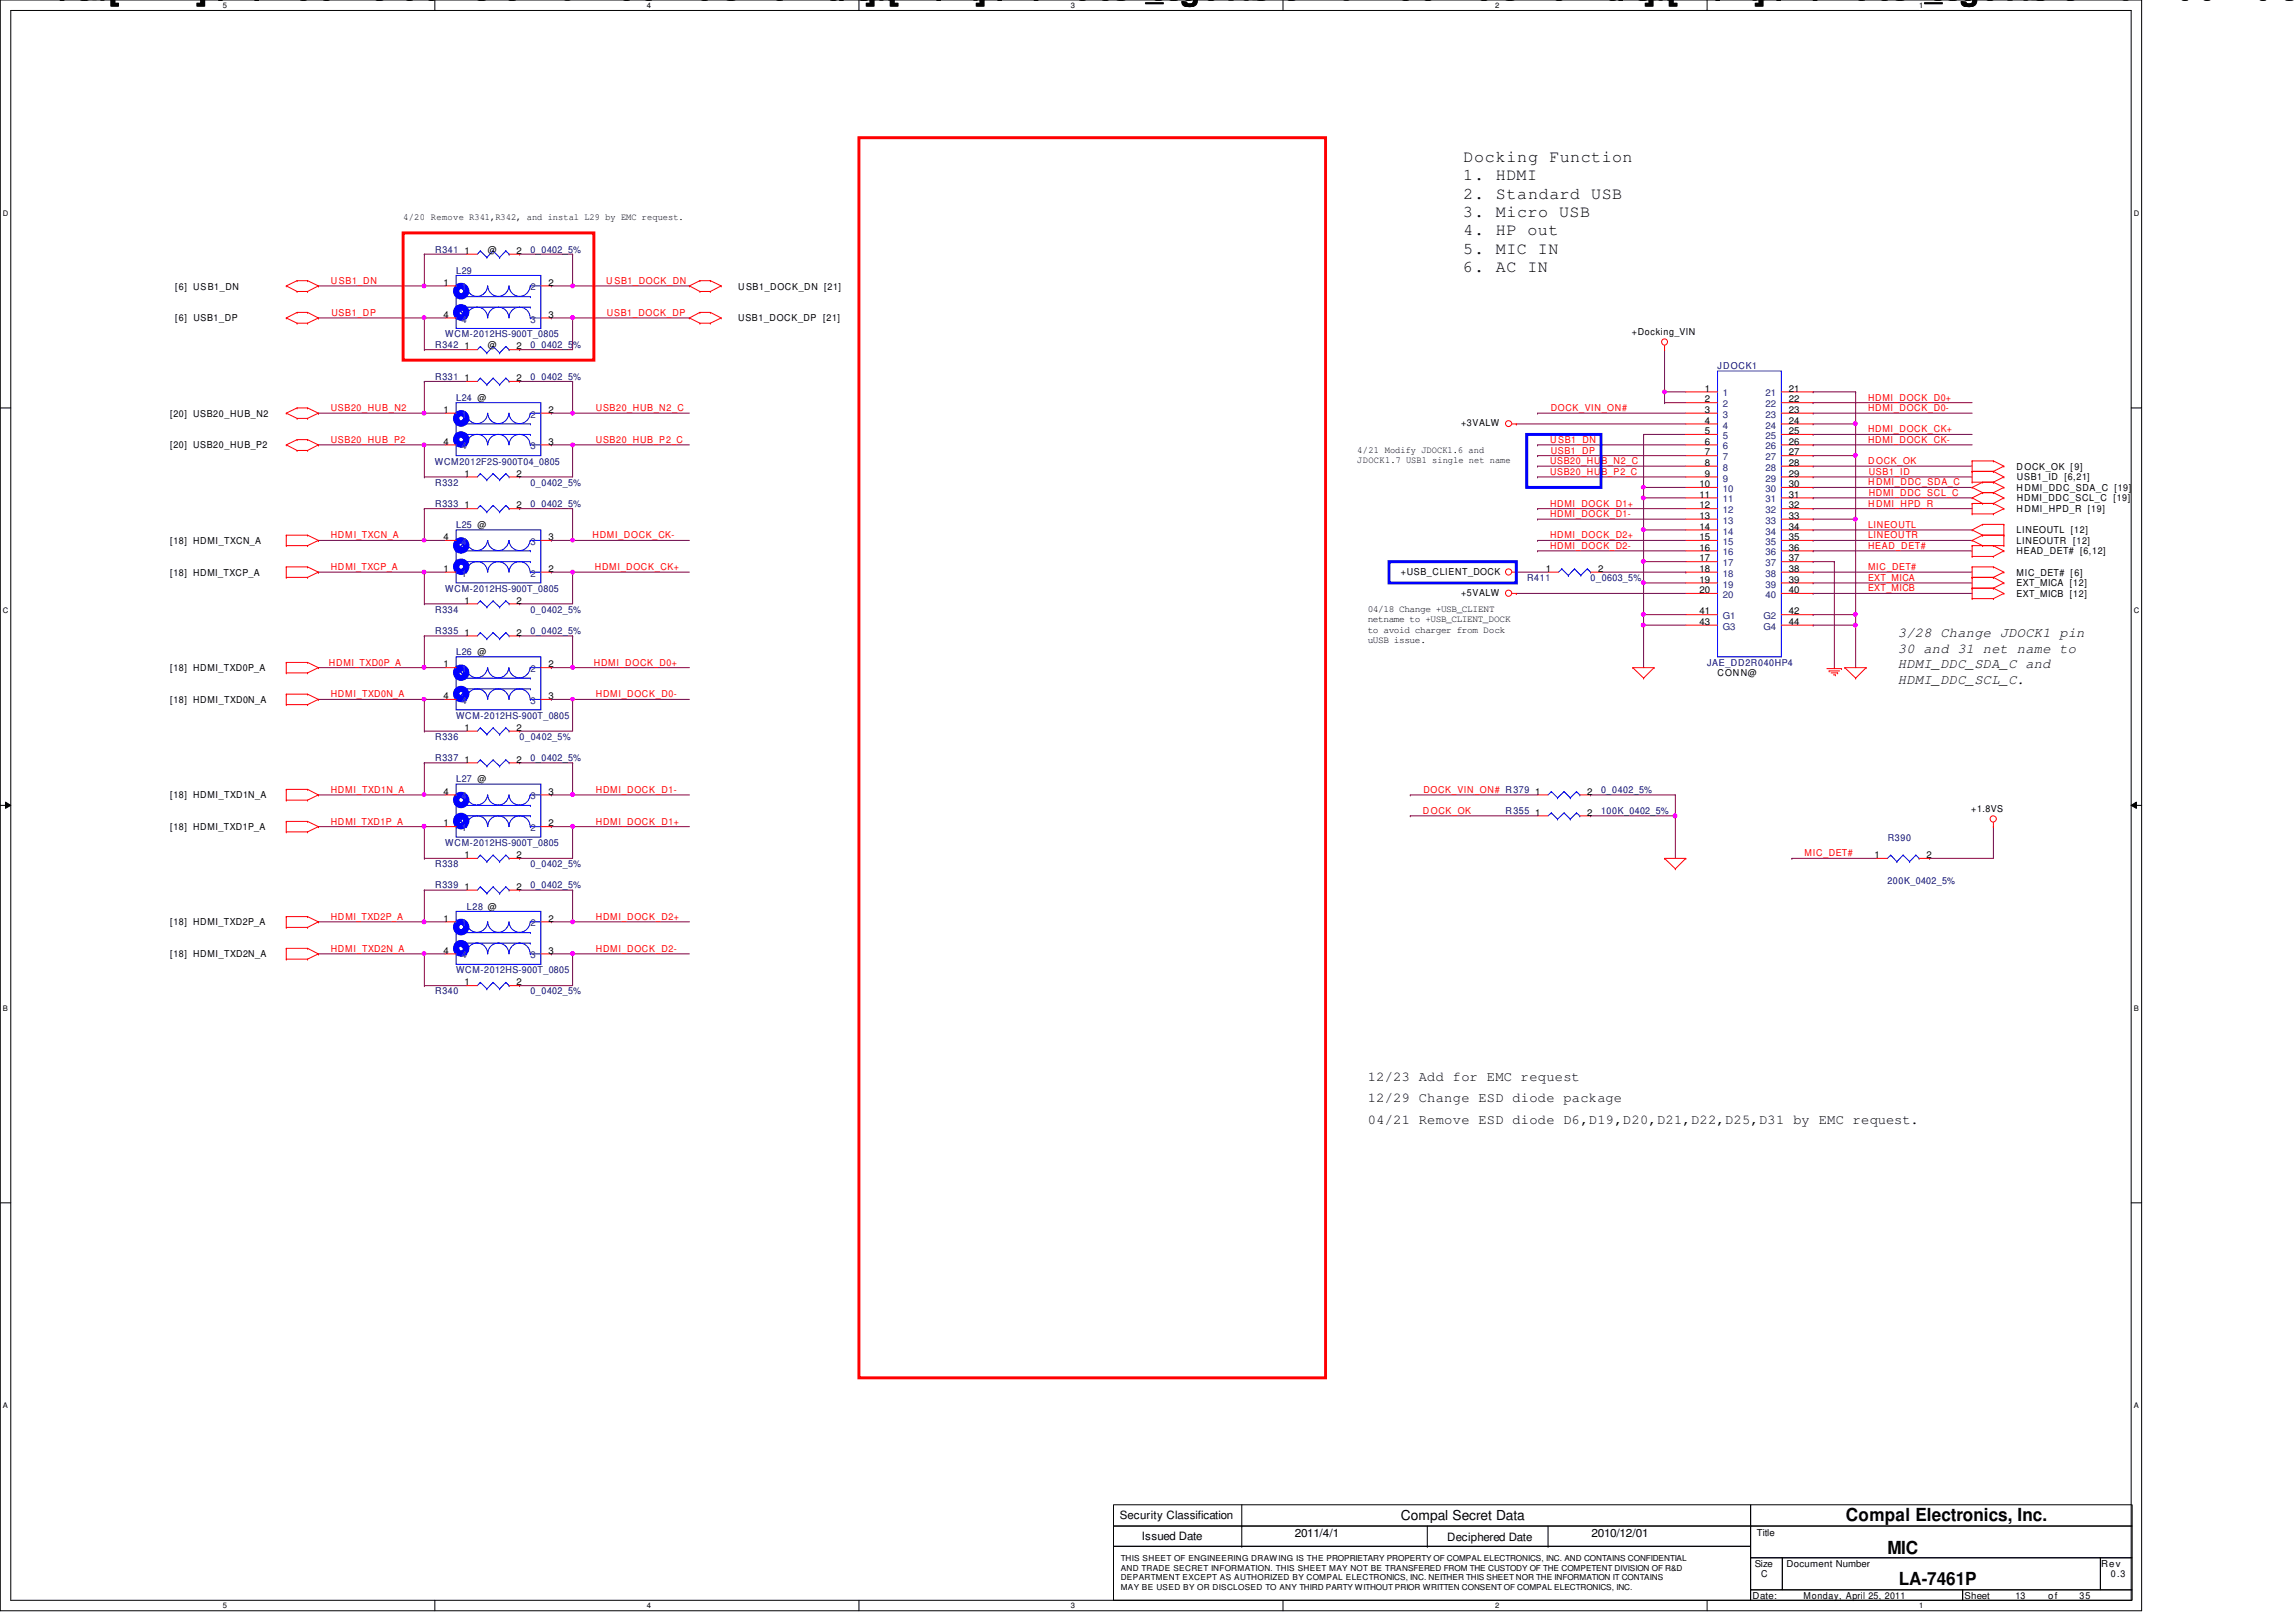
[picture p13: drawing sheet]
<svg xmlns="http://www.w3.org/2000/svg" width="297mm" height="210mm" viewBox="0 0 297 210" stroke-linecap="round" stroke-linejoin="round" font-family="sans-serif">
<defs><g id="words">
<g font-size="4.2">
<text x="4" y="0">Changed with the DEMO VERSION of CAD-KAS PDF-Editor (http://www.cadkas.com).</text>
<text x="104.8" y="0">Changed with the DEMO VERSION of CAD-KAS PDF-Editor (http://www.cadkas.com).</text>
<text x="205.6" y="0">Changed with the DEMO VERSION of CAD-KAS</text>
</g>
<g font-size="2.3">
<text x="238.8" y="196.9">Compal Electronics, Inc.</text>
<text x="244.2" y="201">MIC</text>
<text x="245.7" y="205.1">LA-7461P</text>
</g>
<g font-size="2.2">
<text x="189.3" y="21">Docking Function</text>
<text x="189.3" y="23.3">1. HDMI</text>
<text x="189.3" y="25.7">2. Standard USB</text>
<text x="189.3" y="28.1">3. Micro USB</text>
<text x="189.3" y="30.4">4. HP out</text>
<text x="189.3" y="32.8">5. MIC IN</text>
<text x="189.3" y="35.2">6. AC IN</text>
</g>
<g font-size="1.8">
<text x="245.5" y="82.4">3/28 Change JDOCK1 pin</text>
<text x="245.5" y="84.5">30 and 31 net name to</text>
<text x="245.5" y="86.5">HDMI_DDC_SDA_C and</text>
<text x="245.5" y="88.5">HDMI_DDC_SCL_C.</text>
<text x="176.9" y="139.9">12/23 Add for EMC request</text>
<text x="176.9" y="142.7">12/29 Change ESD diode package</text>
<text x="176.9" y="145.4">04/21 Remove ESD diode D6,D19,D20,D21,D22,D25,D31 by EMC request.</text>
<text x="181.2" y="196.8">Compal Secret Data</text>
</g>
<g font-size="1.5">
<text x="144.9" y="196.6">Security Classification</text>
<text x="147.7" y="199.3">Issued Date</text>
<text x="167.5" y="198.8">2011/4/1</text>
<text x="187.2" y="199.4">Deciphered Date</text>
<text x="205.9" y="198.8">2010/12/01</text>
</g>
<g font-size="1.2">
<text x="52.2" y="28.4">4/20 Remove R341,R342, and instal L29 by EMC request.</text>
<text x="60.1" y="32.9">1</text>
<text x="63.1" y="32.7">@</text>
<text x="66.8" y="32.9">2</text>
<text x="22.6" y="37.5">[6] USB1_DN</text>
<text x="22.6" y="41.6">[6] USB1_DP</text>
<text x="57.4" y="37">1</text>
<text x="57.4" y="41.1">4</text>
<text x="70.9" y="37">2</text>
<text x="70.9" y="41.1">3</text>
<text x="95.5" y="37.5">USB1_DOCK_DN [21]</text>
<text x="95.5" y="41.6">USB1_DOCK_DP</text>
<text x="106.5" y="41.6">[21]</text>
<text x="60.1" y="45.2">1</text>
<text x="63.1" y="45">@</text>
<text x="66.8" y="45.2">2</text>
<text x="211.1" y="43.4">+Docking_VIN</text>
<text x="22" y="53.9">[20] USB20_HUB_N2</text>
<text x="57.4" y="53.4">1</text>
<text x="60.1" y="49.3">1</text>
<text x="66.8" y="49.3">2</text>
<text x="70.9" y="53.4">2</text>
<text x="220.6" y="50.7">1</text>
<text x="220.6" y="53.4">3</text>
<text x="220.6" y="52.1">2</text>
<text x="231.4" y="50.7">21</text>
<text x="231.4" y="52.1">22</text>
<text x="231.4" y="53.4">23</text>
<text x="22" y="58">[20] USB20_HUB_P2</text>
<text x="57.4" y="57.5">4</text>
<text x="70.9" y="57.5">3</text>
<text x="175.6" y="58.6">4/21 Modify JDOCK1.6 and</text>
<text x="175.6" y="59.9">JDOCK1.7 USB1 single net name</text>
<text x="189" y="55.2">+3VALW</text>
<text x="220.6" y="54.8">4</text>
<text x="220.6" y="56.2">5</text>
<text x="220.6" y="57.5">6</text>
<text x="220.6" y="58.9">7</text>
<text x="231.4" y="54.8">24</text>
<text x="231.4" y="56.2">25</text>
<text x="231.4" y="57.5">26</text>
<text x="231.4" y="58.9">27</text>
<text x="60.1" y="65.8">1</text>
<text x="60.1" y="61.7">1</text>
<text x="66.8" y="65.8">2</text>
<text x="66.8" y="61.7">2</text>
<text x="219.9" y="64.4">11</text>
<text x="219.9" y="63">10</text>
<text x="219.9" y="65.8">12</text>
<text x="220.6" y="60.3">8</text>
<text x="220.6" y="61.7">9</text>
<text x="231.4" y="60.3">28</text>
<text x="231.4" y="61.7">29</text>
<text x="231.4" y="63">30</text>
<text x="231.4" y="64.4">31</text>
<text x="231.4" y="65.8">32</text>
<text x="260.9" y="60.8">DOCK_OK [9]</text>
<text x="260.9" y="63.5">HDMI_DDC_SDA_C [19]</text>
<text x="260.9" y="62.1">USB1_ID [6,21]</text>
<text x="260.9" y="64.9">HDMI_DDC_SCL_C</text>
<text x="273.4" y="64.9">[19]</text>
<text x="22" y="70.4">[18] HDMI_TXCN_A</text>
<text x="57.4" y="69.9">4</text>
<text x="70.9" y="69.9">3</text>
<text x="219.9" y="67.1">13</text>
<text x="219.9" y="68.5">14</text>
<text x="219.9" y="69.9">15</text>
<text x="219.9" y="71.2">16</text>
<text x="231.4" y="67.1">33</text>
<text x="231.4" y="68.5">34</text>
<text x="231.4" y="69.9">35</text>
<text x="231.4" y="71.2">36</text>
<text x="260.9" y="66.3">HDMI_HPD_R [19]</text>
<text x="260.9" y="70.4">LINEOUTR</text>
<text x="260.9" y="69">LINEOUTL [12]</text>
<text x="260.9" y="71.8">HEAD_DET# [6,12]</text>
<text x="268.2" y="70.4">[12]</text>
<text x="22" y="74.5">[18] HDMI_TXCP_A</text>
<text x="57.4" y="74">1</text>
<text x="70.9" y="74">2</text>
<text x="181.2" y="74.4">+USB_CLIENT_DOCK</text>
<text x="189" y="77.1">+5VALW</text>
<text x="200" y="74">1</text>
<text x="206.8" y="74">2</text>
<text x="219.9" y="72.6">17</text>
<text x="219.9" y="74">18</text>
<text x="219.9" y="75.4">19</text>
<text x="219.9" y="76.8">20</text>
<text x="231.4" y="72.6">37</text>
<text x="231.4" y="74">38</text>
<text x="231.4" y="75.4">39</text>
<text x="231.4" y="76.8">40</text>
<text x="260.9" y="77.3">EXT_MICB [12]</text>
<text x="260.9" y="75.9">EXT_MICA [12]</text>
<text x="260.9" y="74.5">MIC_DET# [6]</text>
<text x="60.1" y="82.3">1</text>
<text x="60.1" y="78.1">1</text>
<text x="66.8" y="82.3">2</text>
<text x="66.8" y="78.1">2</text>
<text x="176.9" y="79.2">04/18 Change +USB_CLIENT</text>
<text x="176.9" y="80.5">netname to +USB_CLIENT_DOCK</text>
<text x="176.9" y="81.9">to avoid charger from Dock</text>
<text x="176.9" y="83.2">uUSB issue.</text>
<text x="219.9" y="80.9">43</text>
<text x="219.9" y="79.5">41</text>
<text x="231.4" y="80.9">44</text>
<text x="231.4" y="79.5">42</text>
<text x="22" y="86.9">[18] HDMI_TXD0P_A</text>
<text x="57.4" y="86.4">1</text>
<text x="70.9" y="86.4">2</text>
<text x="222.2" y="87.5">CONN@</text>
<text x="22" y="91">[18] HDMI_TXD0N_A</text>
<text x="57.4" y="90.5">4</text>
<text x="60.1" y="94.6">1</text>
<text x="66.8" y="94.6">2</text>
<text x="70.9" y="90.5">3</text>
<text x="60.1" y="98.7">1</text>
<text x="66.8" y="98.7">2</text>
<text x="22" y="103.3">[18] HDMI_TXD1N_A</text>
<text x="22" y="107.4">[18] HDMI_TXD1P_A</text>
<text x="57.4" y="106.9">1</text>
<text x="57.4" y="102.8">4</text>
<text x="70.9" y="106.9">2</text>
<text x="70.9" y="102.8">3</text>
<text x="198.6" y="102.8">1</text>
<text x="198.6" y="105.5">1</text>
<text x="205.4" y="102.8">2</text>
<text x="205.4" y="105.5">2</text>
<text x="255" y="105.1">+1.8VS</text>
<text x="60.1" y="111">1</text>
<text x="66.8" y="111">2</text>
<text x="242.5" y="111">1</text>
<text x="249.3" y="111">2</text>
<text x="22" y="119.8">[18] HDMI_TXD2P_A</text>
<text x="57.4" y="119.3">1</text>
<text x="60.1" y="115.1">1</text>
<text x="66.8" y="115.1">2</text>
<text x="70.9" y="119.3">2</text>
<text x="22" y="123.9">[18] HDMI_TXD2N_A</text>
<text x="57.4" y="123.4">4</text>
<text x="70.9" y="123.4">3</text>
<text x="60.1" y="127.5">1</text>
<text x="66.8" y="127.5">2</text>
<text x="227" y="202.7">Size</text>
<text x="227.3" y="198.8">Title</text>
<text x="231.1" y="202.7">Document Number</text>
<text x="271.8" y="202.7">Rev</text>
<text x="226.7" y="206.9">Date:</text>
<text x="227.8" y="204.1">C</text>
<text x="233.3" y="206.9">Monday, April 25, 2011</text>
<text x="254.2" y="206.9">Sheet</text>
<text x="260.8" y="206.9">13</text>
<text x="265" y="206.9">of</text>
<text x="269" y="206.9">35</text>
<text x="273.1" y="204.1">0.3</text>
</g>
<g font-size="1.2" fill="#000080">
<text x="56.3" y="32.7">R341</text>
<text x="59" y="35.4">L29</text>
<text x="68.6" y="32.7">0_0402_5%</text>
<text x="56.3" y="45">R342</text>
<text x="57.6" y="43.6">WCM-2012HS-900T_0805</text>
<text x="68.6" y="45">0_0402_5%</text>
<text x="222.2" y="47.8">JDOCK1</text>
<text x="56.3" y="49.1">R331</text>
<text x="59" y="51.9">L24 @</text>
<text x="68.6" y="49.1">0_0402_5%</text>
<text x="56.3" y="60.1">WCM2012F2S-900T04_0805</text>
<text x="56.3" y="65.6">R333</text>
<text x="56.3" y="62.9">R332</text>
<text x="68.6" y="65.6">0_0402_5%</text>
<text x="68.6" y="62.9">0_0402_5%</text>
<text x="59" y="68.3">L25 @</text>
<text x="57.6" y="76.6">WCM-2012HS-900T_0805</text>
<text x="197.6" y="75.2">R411</text>
<text x="205.8" y="75.2">0_0603_5%</text>
<text x="56.3" y="82">R335</text>
<text x="56.3" y="79.3">R334</text>
<text x="68.6" y="82">0_0402_5%</text>
<text x="68.6" y="79.3">0_0402_5%</text>
<text x="59" y="84.8">L26 @</text>
<text x="220.8" y="86.1">JAE_DD2R040HP4</text>
<text x="56.3" y="95.8">R336</text>
<text x="59" y="93">WCM-2012HS-900T_0805</text>
<text x="67.2" y="95.8">0_0402_5%</text>
<text x="56.3" y="98.5">R337</text>
<text x="59" y="101.3">L27 @</text>
<text x="68.6" y="98.5">0_0402_5%</text>
<text x="194.8" y="105.4">R355</text>
<text x="207.1" y="102.6">0_0402_5%</text>
<text x="207.1" y="105.4">100K_0402_5%</text>
<text x="56.3" y="112.2">R338</text>
<text x="57.6" y="109.5">WCM-2012HS-900T_0805</text>
<text x="68.6" y="112.2">0_0402_5%</text>
<text x="244.2" y="108.8">R390</text>
<text x="56.3" y="115">R339</text>
<text x="60.4" y="117.7">L28 @</text>
<text x="68.6" y="115">0_0402_5%</text>
<text x="244.2" y="114.4">200K_0402_5%</text>
<text x="59" y="125.9">WCM-2012HS-900T_0805</text>
<text x="56.3" y="128.7">R340</text>
<text x="68.6" y="128.7">0_0402_5%</text>
</g>
<g font-size="1.2" fill="#f00">
<text x="42.8" y="36.7">U SB1_DN</text>
<text x="42.9" y="40.9">USB1_DP</text>
<text x="78.4" y="36.7">U SB1_DOCK_DN</text>
<text x="78.5" y="40.9">USB1_DOCK_DP</text>
<text x="42.8" y="53.2">USB20_HUB_N2</text>
<text x="77.1" y="53.2">USB20_HUB_N2_C</text>
<text x="200.6" y="53.2">DOCK_VIN_ON#</text>
<text x="241.7" y="53.2">HDMI_DOCK_D0-</text>
<text x="241.7" y="51.9">HDMI_DOCK_D0+</text>
<text x="42.8" y="57.3">USB20_HUB_P2</text>
<text x="77.1" y="57.3">USB20_HUB_P2_C</text>
<text x="200.5" y="57.3">U SB1_DN</text>
<text x="200.6" y="58.7">USB1_DP</text>
<text x="241.7" y="57.3">HDMI_DOCK_CK-</text>
<text x="241.7" y="56">HDMI_DOCK_CK+</text>
<text x="200.5" y="60.1">USB20_HUB_N2_C</text>
<text x="200.5" y="61.5">USB20_HUB_P2_C</text>
<text x="200.5" y="65.6">HDMI_DOCK_D1+</text>
<text x="241.7" y="60.1">D OCK_OK</text>
<text x="241.7" y="62.8">H DMI_DDC_SDA_C</text>
<text x="241.7" y="65.6">H DMI_HPD_R</text>
<text x="241.8" y="61.5">USB1_ID</text>
<text x="241.8" y="64.2">HDMI_DDC_SCL_C</text>
<text x="42.8" y="69.7">HDMI_TXCN_A</text>
<text x="76.7" y="69.7">HDMI_DOCK_CK-</text>
<text x="200.5" y="71">HDMI_DOCK_D2-</text>
<text x="200.5" y="69.7">HDMI_DOCK_D2+</text>
<text x="200.5" y="66.9">HDMI_DOCK_D1-</text>
<text x="241.7" y="68.3">LINEOUTL</text>
<text x="241.7" y="69.7">LINEOUTR</text>
<text x="241.7" y="71">HEAD_DET#</text>
<text x="42.8" y="73.8">HDMI_TXCP_A</text>
<text x="77" y="73.8">HDMI_DOCK_CK+</text>
<text x="241.7" y="73.8">MIC_DET#</text>
<text x="241.7" y="75.2">EXT_MICA</text>
<text x="241.7" y="76.5">EXT_MICB</text>
<text x="42.5" y="86.1">HDMI_TXD0P_A</text>
<text x="76.8" y="86.1">HDMI_DOCK_D0+</text>
<text x="42.8" y="90.3">HDMI_TXD0N_A</text>
<text x="77.1" y="90.3">HDMI_DOCK_D0-</text>
<text x="42.8" y="102.6">HDMI_TXD1N_A</text>
<text x="42.8" y="106.7">HDMI_TXD1P_A</text>
<text x="77.1" y="102.6">HDMI_DOCK_D1-</text>
<text x="77.1" y="106.7">HDMI_DOCK_D1+</text>
<text x="184.1" y="105.3">D OCK_OK</text>
<text x="184.1" y="102.6">DOCK_VIN_ON# R379</text>
<text x="233.5" y="110.8">MIC_DET#</text>
<text x="42.8" y="119">HDMI_TXD2P_A</text>
<text x="77.1" y="119">HDMI_DOCK_D2+</text>
<text x="42.8" y="123.2">HDMI_TXD2N_A</text>
<text x="77.1" y="123.2">HDMI_DOCK_D2-</text>
</g>
<g font-size="1.2" fill="#004080">
<text x="59.7" y="37.6">1</text>
<text x="59.7" y="41.7">4</text>
<text x="68.6" y="37.6">2</text>
<text x="68.6" y="41.7">3</text>
<text x="222.9" y="51.3">1</text>
<text x="222.9" y="52.7">2</text>
<text x="228.4" y="51.3">21</text>
<text x="228.4" y="52.7">22</text>
<text x="59.7" y="54.1">1</text>
<text x="59.7" y="58.2">4</text>
<text x="68.6" y="54.1">2</text>
<text x="68.6" y="58.2">3</text>
<text x="222.9" y="54.1">3</text>
<text x="222.9" y="55.5">4</text>
<text x="222.9" y="56.8">5</text>
<text x="222.9" y="58.2">6</text>
<text x="222.9" y="59.6">7</text>
<text x="228.4" y="54.1">23</text>
<text x="228.4" y="55.5">24</text>
<text x="228.4" y="56.8">25</text>
<text x="228.4" y="58.2">26</text>
<text x="228.4" y="59.6">27</text>
<text x="222.9" y="65">11</text>
<text x="222.9" y="60.9">8</text>
<text x="222.9" y="62.3">9</text>
<text x="222.9" y="63.7">10</text>
<text x="228.4" y="60.9">28</text>
<text x="228.4" y="62.3">29</text>
<text x="228.4" y="63.7">30</text>
<text x="228.4" y="65">31</text>
<text x="59.7" y="70.5">4</text>
<text x="68.6" y="70.5">3</text>
<text x="222.9" y="66.4">12</text>
<text x="222.9" y="67.8">13</text>
<text x="222.9" y="69.2">14</text>
<text x="222.9" y="70.5">15</text>
<text x="222.9" y="71.9">16</text>
<text x="228.4" y="66.4">32</text>
<text x="228.4" y="67.8">33</text>
<text x="228.4" y="69.2">34</text>
<text x="228.4" y="70.5">35</text>
<text x="228.4" y="71.9">36</text>
<text x="59.7" y="74.6">1</text>
<text x="68.6" y="74.6">2</text>
<text x="222.9" y="73.3">17</text>
<text x="222.9" y="74.6">18</text>
<text x="222.9" y="76">19</text>
<text x="222.9" y="77.4">20</text>
<text x="228.4" y="73.3">37</text>
<text x="228.4" y="74.6">38</text>
<text x="228.4" y="76">39</text>
<text x="228.4" y="77.4">40</text>
<text x="222.9" y="81.5">G3</text>
<text x="222.9" y="80.1">G1</text>
<text x="228.1" y="81.5">G4</text>
<text x="228.1" y="80.1">G2</text>
<text x="59.7" y="87">1</text>
<text x="68.6" y="87">2</text>
<text x="59.7" y="91.1">4</text>
<text x="68.6" y="91.1">3</text>
<text x="59.7" y="107.6">1</text>
<text x="59.7" y="103.5">4</text>
<text x="68.6" y="107.6">2</text>
<text x="68.6" y="103.5">3</text>
<text x="59.7" y="119.9">1</text>
<text x="68.6" y="119.9">2</text>
<text x="59.7" y="124">4</text>
<text x="68.6" y="124">3</text>
</g>
<g font-size="1.1">
<text x="145" y="202">THIS SHEET OF ENGINEERING DRAWING IS THE PROPRIETARY PROPERTY OF COMPAL ELECTRONICS, INC. AND CONTAINS CONFIDENTIAL</text>
<text x="145" y="203.2">AND TRADE SECRET INFORMATION. THIS SHEET MAY NOT BE TRANSFERED FROM THE CUSTODY OF THE COMPETENT DIVISION OF R&amp;D</text>
<text x="145" y="204.5">DEPARTMENT EXCEPT AS AUTHORIZED BY COMPAL ELECTRONICS, INC. NEITHER THIS SHEET NOR THE INFORMATION IT CONTAINS</text>
<text x="145" y="205.7">MAY BE USED BY OR DISCLOSED TO ANY THIRD PARTY WITHOUT PRIOR WRITTEN CONSENT OF COMPAL ELECTRONICS, INC.</text>
</g>
<g font-size="1">
<text x="28.8" y="1">5</text>
<text x="83.7" y="1">4</text>
<text x="138.6" y="1">3</text>
<text x="193.4" y="1">2</text>
<text x="248.3" y="1">1</text>
<text x=".4" y="27.9">D</text>
<text x="276.1" y="27.9">D</text>
<text x=".4" y="79.4">C</text>
<text x="276.1" y="79.4">C</text>
<text x=".4" y="130.8">B</text>
<text x="276.1" y="130.8">B</text>
<text x=".4" y="182.2">A</text>
<text x="276.1" y="182.2">A</text>
<text x="28.8" y="208.1">5</text>
<text x="83.7" y="208.1">4</text>
<text x="138.6" y="208.1">3</text>
<text x="193.4" y="208.1">2</text>
<text x="248.3" y="208.1">1</text>
</g>
</g></defs>
<path d="M0 0h277.1v208.4h-277.1zM1.4 1.4h274.3v205.7h-274.3z" fill="none" stroke="#000" stroke-width=".13"/>
<g fill="#fff">
<path d="M28.8 .1h.6v1.1h-.6z"/>
<path d="M28.8 207.2h.6v1.1h-.6z"/>
</g>
<path d="M56.3 0v1.4M56.3 207.1v1.3" fill="none" stroke="#000" stroke-width=".13"/>
<g fill="#fff">
<path d="M83.7 .1h.5v1.1h-.5z"/>
<path d="M83.7 207.2h.5v1.1h-.5z"/>
</g>
<path d="M111.1 0v1.4M111.1 207.1v1.3" fill="none" stroke="#000" stroke-width=".13"/>
<g fill="#fff">
<path d="M138.6 .1h.5v1.1h-.5z"/>
<path d="M138.6 207.2h.5v1.1h-.5z"/>
</g>
<path d="M166 0v1.4M166 207.1v1.3" fill="none" stroke="#000" stroke-width=".13"/>
<g fill="#fff">
<path d="M193.4 .1h.6v1.1h-.6z"/>
<path d="M193.4 207.2h.6v1.1h-.6z"/>
</g>
<path d="M220.8 0v1.4M220.8 207.1v1.3" fill="none" stroke="#000" stroke-width=".13"/>
<g fill="#fff">
<path d="M248.3 .1h.5v1.1h-.5z"/>
<path d="M248.3 207.2h.5v1.1h-.5z"/>
<path d="M.4 27.1h.7v1.1h-.7z"/>
<path d="M276.1 27.1h.7v1.1h-.7z"/>
<path d="M.4 78.5h.7v1.1h-.7z"/>
<path d="M276.1 78.5h.7v1.1h-.7z"/>
</g>
<path d="M0 52.8h1.4M275.7 52.8h1.4" fill="none" stroke="#000" stroke-width=".13"/>
<g fill="#fff">
<path d="M.4 129.9h.6v1.1h-.6z"/>
<path d="M276.1 129.9h.6v1.1h-.6z"/>
</g>
<path d="M0 104.2h1.4M.7 103.8l.7 .4-.7 .4zM275.7 104.2l.7-.4v.8zM275.7 104.2h1.4" fill="none" stroke="#000" stroke-width=".13"/>
<path d="M.7 103.8l.7 .4-.7 .4zM275.7 104.2l.7-.4v.8z" fill="#000"/>
<g fill="#fff">
<path d="M.4 181.4h.6v1.1h-.6z"/>
<path d="M276.1 181.4h.6v1.1h-.6z"/>
</g>
<g fill="none" stroke="#000" stroke-width=".13">
<path d="M0 155.7h1.4M275.7 155.7h1.4M144.1 194.7h82.4v2.8h-82.4zM144.1 197.5h82.4v2.6h-82.4zM160.7 197.5h.1M160.7 194.7v5.4M184.7 197.5v2.6M200.3 197.5v2.6M226.5 194.7h49.3v2.8h-49.3zM226.5 197.5h49.3v4.1h-49.3zM144.1 200.1h82.4v7h-82.4zM160.7 200.1h.1"/>
<path d="M184.7 200.1h.1M200.3 200.1h.1M226.5 201.6h4.1v4.1h-4.1zM226.5 205.7h27.4v1.4h-27.4zM230.6 201.6h41.1v4.1h-41.1zM253.9 205.7h21.9v1.4h-21.9zM271.7 201.6h4.1v4.1h-4.1z"/>
</g>
<g fill="none" stroke="#800040" stroke-width=".13">
<path d="M41.2 37h.1M41.2 37h16.4M54.9 37h.1M54.9 32.9h.1M54.9 32.9v4.1M54.9 32.9h5.5M67.2 32.9h.1M67.2 32.9h6.9M71.3 37h.1M71.3 37h17.9M74.1 37h.1M74.1 32.9h.1"/>
<path d="M74.1 32.9v4.1M41.2 57.6h.1M41.2 53.5h.1M41.2 41.1h.1M41.2 57.6h16.4M41.2 53.5h16.4M41.2 41.1h16.4M54.9 57.6h.1M54.9 53.5h.1M54.9 49.4h.1M54.9 41.1h.1M54.9 45.3h.1"/>
<path d="M54.9 49.4h5.5M54.9 41.1v4.2M54.9 49.4v4.1M54.9 57.6v4.1M54.9 45.3h5.5M67.2 49.4h.1M67.2 45.3h.1M67.2 49.4h6.9M71.3 57.6h.1M71.3 53.5h.1M71.3 41.1h.1M71.3 57.6h17.9"/>
<path d="M71.3 53.5h17.9M71.3 41.1h17.9M74.1 57.6h.1M74.1 53.5h.1M74.1 49.4h.1M74.1 41.1h.1M74.1 57.6v4.1h-6.9M74.1 41.1v4.2h-6.9M74.1 49.4v4.1M196.2 54.9h.1M196.2 54.9h21.9M198.9 57.6h.1"/>
<path d="M198.9 59h.1M198.9 53.5h.1M198.9 57.6h19.2M198.9 53.5h19.2M198.9 59h19.2M212.6 56.2h.1M212.6 56.2h5.5M212.6 56.2v30.2M215.3 45.3h.1M215.3 50.7h.1M215.3 52.1h.1M215.3 45.3v6.8"/>
<path d="M215.3 50.7h2.8M215.3 52.1h2.8M234.6 50.7h.1M234.6 54.9h.1M234.6 59h.1M234.6 53.5h.1M234.6 52.1h.1M234.6 57.6h.1M234.6 56.2h.1M234.6 57.6h20.5M234.6 53.5h20.5M234.6 50.7h5.5"/>
<path d="M234.6 52.1h20.5M234.6 56.2h20.5M234.6 54.9h5.5M234.6 59h5.5M240.1 50.7h.1M240.1 54.9h.1M240.1 59h.1M240.1 50.7v35.7M41.2 69.9h.1M41.2 74h.1M41.2 74h16.4M41.2 69.9h16.4"/>
<path d="M54.9 61.7h.1M54.9 74h.1M54.9 69.9h.1M54.9 65.8h.1M54.9 78.1h.1M54.9 65.8v4.1M54.9 74v4.1M54.9 61.7h5.5M54.9 78.1h5.5M54.9 65.8h5.5M67.2 61.7h.1M67.2 78.1h.1"/>
<path d="M67.2 65.8h.1M67.2 65.8h6.9M71.3 69.9h.1M71.3 74h.1M71.3 74h17.9M71.3 69.9h17.9M74.1 69.9h.1M74.1 65.8h.1M74.1 74h.1M74.1 65.8v4.1M74.1 74v4.1h-6.9M196.2 74h.1"/>
<path d="M196.2 76.8h.1M196.2 74h4.1M196.2 76.8h21.9M198.9 60.3h.1M198.9 61.7h.1M198.9 71.3h.1M198.9 69.9h.1M198.9 65.8h.1M198.9 67.2h.1M198.9 61.7h19.2M198.9 69.9h19.2M198.9 65.8h19.2"/>
<path d="M198.9 60.3h19.2M198.9 67.2h19.2M198.9 71.3h19.2M207.1 74h11M212.6 72.7h.1M212.6 63.1h.1M212.6 64.4h.1M212.6 68.6h.1M212.6 79.5h.1M212.6 75.4h.1M212.6 72.7h5.5M212.6 63.1h5.5"/>
<path d="M212.6 64.4h5.5M212.6 68.6h5.5M212.6 79.5h5.5M212.6 75.4h5.5M218.1 74h.1M234.6 67.2h.1M234.6 79.5h.1M234.6 72.7h.1M234.6 60.3h.1M234.6 61.7h.1M234.6 63.1h.1M234.6 64.4h.1"/>
<path d="M234.6 65.8h.1M234.6 68.6h.1M234.6 69.9h.1M234.6 71.3h.1M234.6 74h.1M234.6 75.4h.1M234.6 76.8h.1M234.6 61.7h20.5M234.6 74h20.5M234.6 69.9h20.5M234.6 65.8h20.5M234.6 72.7h2.7"/>
<path d="M234.6 63.1h20.5M234.6 64.4h20.5M234.6 68.6h20.5M234.6 60.3h20.5M234.6 79.5h5.5M234.6 67.2h5.5M234.6 71.3h20.5M234.6 75.4h20.5M234.6 76.8h20.5M237.3 72.7h.1M237.3 72.7v13.7M240.1 79.5h.1"/>
<path d="M240.1 67.2h.1M41.2 86.4h.1M41.2 90.5h.1M41.2 86.4h16.4M41.2 90.5h16.4M54.9 82.3h.1M54.9 86.4h.1M54.9 90.5h.1M54.9 98.7h.1M54.9 94.6h.1M54.9 82.3v4.1M54.9 90.5v4.1"/>
<path d="M54.9 98.7v4.2M54.9 94.6h5.5M54.9 98.7h5.5M54.9 82.3h5.5M67.2 94.6h.1M67.2 98.7h.1M67.2 82.3h.1M67.2 98.7h6.9M67.2 82.3h6.9M71.3 86.4h.1M71.3 90.5h.1M71.3 86.4h17.9"/>
<path d="M71.3 90.5h17.9M74.1 98.7h.1M74.1 90.5h.1M74.1 82.3h.1M74.1 86.4h.1M74.1 82.3v4.1M74.1 90.5v4.1h-6.9M74.1 98.7v4.2M212.6 80.9h.1M212.6 80.9h5.5M234.6 80.9h.1M234.6 80.9h5.5"/>
<path d="M240.1 80.9h.1M41.2 102.9h.1M41.2 107h.1M41.2 119.3h.1M41.2 102.9h16.4M41.2 107h16.4M41.2 119.3h16.4M54.9 102.9h.1M54.9 107h.1M54.9 115.2h.1M54.9 119.3h.1M54.9 111.1h.1"/>
<path d="M54.9 107v4.1M54.9 115.2v4.1M54.9 111.1h5.5M54.9 115.2h5.5M67.2 111.1h.1M67.2 115.2h.1M67.2 115.2h6.9M71.3 107h.1M71.3 119.3h.1M71.3 102.9h.1M71.3 102.9h17.9M71.3 107h17.9"/>
<path d="M71.3 119.3h17.9M74.1 102.9h.1M74.1 115.2h.1M74.1 119.3h.1M74.1 107h.1M74.1 107v4.1h-6.9M74.1 115.2v4.1M182.5 105.6h.1M182.5 102.9h.1M182.5 102.9h16.4M182.5 105.6h16.4M205.8 105.6h.1"/>
<path d="M205.8 102.9h.1M205.8 102.9h10.9M205.8 105.6h10.9M216.7 105.6h.1M216.7 102.9h.1M216.7 102.9v8.2M231.8 111.1h.1M231.8 111.1h11M249.6 111.1h.1M257.9 107h.1M257.9 107v4.1h-8.3M41.2 123.4h.1"/>
<path d="M41.2 123.4h16.4M54.9 123.4h.1M54.9 127.6h.1M54.9 123.4v4.2M54.9 127.6h5.5M67.2 127.6h.1M71.3 123.4h.1M71.3 123.4h17.9M74.1 123.4h.1M74.1 123.4v4.2h-6.9"/>
</g>
<g fill="none" stroke="#f00" stroke-width=".13">
<path d="M37 37h.1M37 37l1.4 .7M38.4 36.3h.1M38.4 37.7h.1M38.4 36.3l-1.4 .7M38.4 36.3h1.4M38.4 37.7h1.4M39.8 36.3h.1M39.8 37.7h.1M39.8 36.3l1.4 .7M41.2 37h.1M41.2 37l-1.4 .7"/>
<path d="M60.4 32.9h1.4M65.9 32.9h1.3M89.2 37h.1M89.2 37l1.3 .7M90.5 36.3h.1M90.5 37.7h.1M90.5 36.3h1.4M90.5 37.7h1.4M90.5 36.3l-1.3 .7M91.9 36.3h.1M91.9 37.7h.1M91.9 36.3l1.4 .7"/>
<path d="M93.3 37h.1M93.3 37l-1.4 .7M37 53.5h.1M37 57.6h.1M37 41.1h.1M37 53.5l1.4 .6M37 57.6l1.4 .7M37 41.1l1.4 .7M38.4 52.8h.1M38.4 54.1h.1M38.4 56.9h.1M38.4 58.3h.1"/>
<path d="M38.4 40.4h.1M38.4 41.8h.1M38.4 52.8l-1.4 .7M38.4 52.8h1.4M38.4 54.1h1.4M38.4 56.9l-1.4 .7M38.4 56.9h1.4M38.4 58.3h1.4M38.4 40.4l-1.4 .7M38.4 40.4h1.4M38.4 41.8h1.4M39.8 52.8h.1"/>
<path d="M39.8 54.1h.1M39.8 56.9h.1M39.8 58.3h.1M39.8 40.4h.1M39.8 41.8h.1M39.8 52.8l1.4 .7M39.8 56.9l1.4 .7M39.8 40.4l1.4 .7M41.2 53.5h.1M41.2 57.6h.1M41.2 41.1h.1M41.2 53.5l-1.4 .6"/>
<path d="M41.2 57.6l-1.4 .7M41.2 41.1l-1.4 .7M89.2 41.1h.1M89.2 41.1l1.3 .7M90.5 40.4h.1M90.5 41.8h.1M90.5 40.4h1.4M90.5 41.8h1.4M90.5 40.4l-1.3 .7M91.9 40.4h.1M91.9 41.8h.1M91.9 40.4l1.4 .7"/>
<path d="M93.3 41.1h.1M93.3 41.1l-1.4 .7M195.6 54.9h.6M196.2 54.9h.1M215.3 45.3h.1M215.3 44.7v.6M255.1 59.6h.1M255.1 59.6v2.8M255.1 59.6h2.8M257.9 59.6h.1M257.9 59.6l1.3 .7M37 70.6h.1"/>
<path d="M37 69.3h.1M37 74.7h.1M37 73.4h.1M37 69.3h2.8M37 70.6h2.8M37 69.3v1.3M37 73.4v1.3M37 73.4h2.8M37 74.7h2.8M39.8 69.3h.1M39.8 70.6h.1M39.8 73.4h.1"/>
<path d="M39.8 74.7h.1M39.8 69.3l1.4 .6M39.8 73.4l1.4 .6M41.2 69.9h.1M41.2 74h.1M41.2 69.9l-1.4 .7M41.2 74l-1.4 .7M195.6 76.8h.6M195.6 74h.6M196.2 76.8h.1M196.2 74h.1M255.1 77.5h.1"/>
<path d="M255.1 76.1h.1M255.1 61h.1M255.1 66.5h.1M255.1 65.2h.1M255.1 69.9h.1M255.1 68.6h.1M255.1 72h.1M255.1 70.6h.1M255.1 74.7h.1M255.1 62.4h.1M255.1 63.1h.1M255.1 64.4h.1"/>
<path d="M255.1 73.4h.1M255.1 70.6h4.1M255.1 73.4h2.8M255.1 74.7h2.8M255.1 76.1h2.8M255.1 77.5h2.8M255.1 65.2v1.3M255.1 70.6v1.4M255.1 73.4v4.1M255.1 61h2.8M255.1 65.2h2.8M255.1 66.5h2.8"/>
<path d="M255.1 69.9l1.4 .7M255.1 68.6l1.4 .7M255.1 72h2.8M255.1 62.4h2.8M255.1 63.1l1.4 .7M255.1 64.4l1.4 .8M256.5 69.3h.1M256.5 70.6h.1M256.5 67.9h.1M256.5 62.4h.1M256.5 63.8h.1M256.5 65.2h.1"/>
<path d="M256.5 69.3h2.7M256.5 69.3l-1.4 .6M256.5 67.9l-1.4 .7M256.5 67.9h2.7M256.5 62.4l-1.4 .7M256.5 63.8h1.4M256.5 63.8l-1.4 .6M257.9 76.1h.1M257.9 77.5h.1M257.9 61h.1M257.9 65.2h.1M257.9 66.5h.1"/>
<path d="M257.9 70.6h.1M257.9 72h.1M257.9 74.7h.1M257.9 62.4h.1M257.9 63.8h.1M257.9 73.4h.1M257.9 76.1l1.3 .7M257.9 65.2l1.3 .6M257.9 70.6l1.3 .7M257.9 74.7l1.3 .7M257.9 61l1.3 .7M257.9 62.4l1.3 .7"/>
<path d="M257.9 63.8l1.3 .6M257.9 73.4l1.3 .6M259.2 76.8h.1M259.2 60.3h.1M259.2 65.8h.1M259.2 69.3h.1M259.2 70.6h.1M259.2 67.9h.1M259.2 71.3h.1M259.2 75.4h.1M259.2 61.7h.1M259.2 63.1h.1"/>
<path d="M259.2 64.4h.1M259.2 74h.1M259.2 76.8l-1.3 .7M259.2 60.3l-1.3 .7M259.2 65.8l-1.3 .7M259.2 67.9v2.7M259.2 71.3l-1.3 .7M259.2 75.4l-1.3 .7M259.2 61.7l-1.3 .7M259.2 63.1l-1.3 .7M259.2 64.4l-1.3 .8M259.2 74l-1.3 .7"/>
<path d="M37 87.1h.1M37 85.7h.1M37 91.2h.1M37 89.8h.1M37 85.7v1.4M37 89.8v1.4M37 85.7h2.8M37 87.1h2.8M37 89.8h2.8M37 91.2h2.8M39.8 85.7h.1M39.8 87.1h.1"/>
<path d="M39.8 89.8h.1M39.8 91.2h.1M39.8 85.7l1.4 .7M39.8 89.8l1.4 .7M41.2 86.4h.1M41.2 90.5h.1M41.2 86.4l-1.4 .7M41.2 90.5l-1.4 .7M211.2 86.4h.1M211.2 86.4h2.8M211.2 86.4l1.4 1.4M212.6 87.8h.1"/>
<path d="M214 86.4h.1M214 86.4l-1.4 1.4M236.3 86.5h1.9M236.6 86.8h.1M236.6 86.8h1.4M236.9 87.1h.8M237.2 87.3h.2M237.3 86.4h.1M237.3 86.4v.1M237.4 87.3h.1M237.7 87.1h.1M238.2 86.5h.1"/>
<path d="M238.7 86.4h.1M238.7 86.4h2.7M238.7 86.4l1.4 1.4M240.1 87.8h.1M241.4 86.4h.1M241.4 86.4l-1.3 1.4M37 103.5h.1M37 102.2h.1M37 107.7h.1M37 106.3h.1M37 118.6h.1M37 102.2v1.3"/>
<path d="M37 106.3v1.4M37 118.6v1.4M37 102.2h2.8M37 103.5h2.8M37 106.3h2.8M37 107.7h2.8M37 118.6h2.8M39.8 102.2h.1M39.8 103.5h.1M39.8 106.3h.1M39.8 107.7h.1M39.8 118.6h.1"/>
<path d="M39.8 102.2l1.4 .7M39.8 106.3l1.4 .7M39.8 118.6l1.4 .7M41.2 102.9h.1M41.2 107h.1M41.2 119.3h.1M41.2 102.9l-1.4 .6M41.2 107l-1.4 .7M41.2 119.3l-1.4 .7M215.3 111.1h.1M215.3 111.1h2.8M215.3 111.1l1.4 1.3"/>
<path d="M216.7 112.4h.1M218.1 111.1h.1M218.1 111.1l-1.4 1.3M242.8 111.1h1.4M248.3 111.1h1.3M257.9 107h.1M257.9 106.4v.6M37 120h.1M37 124.1h.1M37 122.7h.1M37 122.7v1.4M37 120h2.8"/>
<path d="M37 122.7h2.8M37 124.1h2.8M39.8 120h.1M39.8 122.7h.1M39.8 124.1h.1M39.8 122.7l1.4 .7M41.2 123.4h.1M41.2 123.4l-1.4 .7"/>
<circle cx="195.2" cy="54.8" r=".39"/>
<circle cx="215.3" cy="44.3" r=".39"/>
<circle cx="195.2" cy="76.8" r=".4"/>
<circle cx="195.2" cy="74" r=".4"/>
<circle cx="257.9" cy="106" r=".4"/>
</g>
<path d="M111.1 17.8h60.4v160.5h-60.4zM52.2 30.1h24.6v16.5h-24.6z" fill="none" stroke="#f00" stroke-width=".38"/>
<path d="M197.5 56.2h9.6v6.9h-9.6zM179.7 72.7h16.5v2.7h-16.5z" fill="none" stroke="#00f" stroke-width=".38"/>
<g fill="none" stroke="#00f" stroke-width=".13">
<path d="M62.1 32.5h.1M62.1 32.5l-.3 .4M62.1 32.5l.9 .8M63 33.3h.1M63.8 32.5h.1M63.8 32.5l-.8 .8M63.8 32.5l.8 .8M64.6 33.3h.1M65.4 32.5h.1M65.4 32.5l-.8 .8M65.4 32.5l.5 .4M65.9 32.9h.1"/>
<path d="M59 74h1.4M59 69.9h1.4M60.4 74h.1M60.4 74a1.35 1.35 0 0 1 1.3-1.3 1.35 1.35 0 0 1 1.4 1.3M60.4 69.9h.1M60.4 69.9a1.36 1.36 0 0 0 1.3 1.3 1.36 1.36 0 0 0 1.4-1.3M60.4 72.7h8.2M60.4 71.3h8.2M63.1 74a1.35 1.35 0 0 1 1.4-1.3 1.35 1.35 0 0 1 1.3 1.3M63.1 69.9a1.36 1.36 0 0 0 1.4 1.3 1.36 1.36 0 0 0 1.3-1.3M65.9 74a1.35 1.35 0 0 1 1.3-1.3 1.35 1.35 0 0 1 1.4 1.3M65.9 69.9a1.36 1.36 0 0 0 1.3 1.3 1.36 1.36 0 0 0 1.4-1.3"/>
<path d="M68.6 74h.1M68.6 69.9h.1M68.6 72.7h.1M68.6 71.3h.1M68.6 74h1.4M68.6 69.9h1.4M244.6 110.7h.1M244.6 110.7l-.4 .4M244.6 110.7l.8 .8M245.4 111.5h.1M246.2 110.7h.1M246.2 110.7l-.8 .8"/>
<path d="M246.2 110.7l.9 .8M247.1 111.5h.1M247.9 110.7h.1M247.9 110.7l-.8 .8M247.9 110.7l.4 .4M248.3 111.1h.1"/>
</g>
<circle cx="59.7" cy="73.3" r=".66" fill="#fff"/>
<circle cx="59.7" cy="73.3" r=".66" fill="#00f"/>
<circle cx="59.7" cy="73.3" r=".66" fill="none" stroke="#00f" stroke-width=".8"/>
<circle cx="59.7" cy="70.6" r=".66" fill="#fff"/>
<circle cx="59.7" cy="70.6" r=".66" fill="#00f"/>
<circle cx="59.7" cy="70.6" r=".66" fill="none" stroke="#00f" stroke-width=".8"/>
<g fill="none" stroke="#00f" stroke-width=".13">
<path d="M59 37h1.4M60.4 37h.1M60.4 37a1.35 1.35 0 0 0 1.3 1.4 1.35 1.35 0 0 0 1.4-1.4M60.4 38.4h8.2M60.4 39.8h8.2M63.1 37a1.35 1.35 0 0 0 1.4 1.4 1.35 1.35 0 0 0 1.3-1.4M65.9 37a1.35 1.35 0 0 0 1.3 1.4 1.35 1.35 0 0 0 1.4-1.4M68.6 37h.1M68.6 38.4h.1M68.6 39.8h.1M68.6 37h1.4M59 41.1h1.4"/>
<path d="M60.4 41.1h.1M60.4 41.1a1.36 1.36 0 0 1 1.3-1.3 1.36 1.36 0 0 1 1.4 1.3M63.1 41.1a1.36 1.36 0 0 1 1.4-1.3 1.36 1.36 0 0 1 1.3 1.3M65.9 41.1a1.36 1.36 0 0 1 1.3-1.3 1.36 1.36 0 0 1 1.4 1.3M68.6 41.1h.1M68.6 41.1h1.4M59 68.6h11v6.8h-11zM62.1 94.2h.1M62.1 94.2l-.3 .4M62.1 94.2l.9 .8M63 95h.1M63.8 94.2h.1"/>
<path d="M63.8 94.2l-.8 .8M63.8 94.2l.8 .8M64.6 95h.1M65.4 94.2h.1M65.4 94.2l-.8 .8M65.4 94.2l.5 .4M65.9 94.6h.1M62.1 110.7h.1M62.1 110.7l-.3 .4M62.1 110.7l.9 .8M63 111.5h.1M63.8 110.7h.1"/>
<path d="M63.8 110.7l-.8 .8M63.8 110.7l.8 .8M64.6 111.5h.1M65.4 110.7h.1M65.4 110.7l-.8 .8M65.4 110.7l.5 .4M65.9 111.1h.1M200.7 102.4h.1M200.7 102.4l-.4 .5M200.7 102.4l.8 .9M201.5 103.3h.1M202.3 102.4h.1"/>
<path d="M202.3 102.4l-.8 .9M202.3 102.4l.9 .9M203.2 103.3h.1M204 102.4h.1M204 102.4l-.8 .9M204 102.4l.4 .5M204.4 102.9h.1"/>
</g>
<path d="M57.6 74h1.4M57.6 69.9h1.4M70 74h1.3M70 69.9h1.3M60.4 94.6h1.4M65.9 94.6h1.3M60.4 111.1h1.4M65.9 111.1h1.3M198.9 102.9h1.4M204.4 102.9h1.4" fill="none" stroke="#f00" stroke-width=".13"/>
<circle cx="59.7" cy="37.7" r=".67" fill="#fff"/>
<circle cx="59.7" cy="37.7" r=".67" fill="#00f"/>
<circle cx="59.7" cy="37.7" r=".67" fill="none" stroke="#00f" stroke-width=".8"/>
<circle cx="59.7" cy="40.4" r=".67" fill="#fff"/>
<circle cx="59.7" cy="40.4" r=".67" fill="#00f"/>
<circle cx="59.7" cy="40.4" r=".67" fill="none" stroke="#00f" stroke-width=".8"/>
<g fill="none" stroke="#00f" stroke-width=".13">
<path d="M59 35.6h11v6.9h-11zM62.1 44.8h.1M62.1 44.8l-.3 .5M62.1 44.8l.9 .9M63 45.7h.1M63.8 44.8h.1M63.8 44.8l-.8 .9M63.8 44.8l.8 .9M64.6 45.7h.1M65.4 44.8h.1M65.4 44.8l-.8 .9M65.4 44.8l.5 .5"/>
<path d="M65.9 45.3h.1M62.1 65.4h.1M62.1 65.4l-.3 .4M62.1 65.4l.9 .9M63 66.3h.1M63.8 65.4h.1M63.8 65.4l-.8 .9M63.8 65.4l.8 .9M64.6 66.3h.1M65.4 65.4h.1M65.4 65.4l-.8 .9M65.4 65.4l.5 .4"/>
<path d="M65.9 65.8h.1M59 86.4h1.4M59 90.5h1.4M60.4 86.4h.1M60.4 86.4a1.36 1.36 0 0 0 1.3 1.3 1.36 1.36 0 0 0 1.4-1.3M60.4 90.5h.1M60.4 90.5a1.35 1.35 0 0 1 1.3-1.3 1.35 1.35 0 0 1 1.4 1.3M60.4 87.8h8.2M60.4 89.2h8.2M62.1 98.3h.1M62.1 81.9h.1M62.1 98.3l-.3 .4"/>
<path d="M62.1 98.3l.9 .8M62.1 81.9l-.3 .4M62.1 81.9l.9 .8M63 99.1h.1M63 82.7h.1M63.1 86.4a1.36 1.36 0 0 0 1.4 1.3 1.36 1.36 0 0 0 1.3-1.3M63.1 90.5a1.35 1.35 0 0 1 1.4-1.3 1.35 1.35 0 0 1 1.3 1.3M63.8 98.3h.1M63.8 81.9h.1M63.8 98.3l-.8 .8M63.8 98.3l.8 .8M63.8 81.9l-.8 .8"/>
<path d="M63.8 81.9l.8 .8M64.6 99.1h.1M64.6 82.7h.1M65.4 98.3h.1M65.4 81.9h.1M65.4 98.3l-.8 .8M65.4 98.3l.5 .4M65.4 81.9l-.8 .8M65.4 81.9l.5 .4M65.9 98.7h.1M65.9 82.3h.1M65.9 86.4a1.36 1.36 0 0 0 1.3 1.3 1.36 1.36 0 0 0 1.4-1.3"/>
<path d="M65.9 90.5a1.35 1.35 0 0 1 1.3-1.3 1.35 1.35 0 0 1 1.4 1.3M68.6 86.4h.1M68.6 90.5h.1M68.6 87.8h.1M68.6 89.2h.1M68.6 86.4h1.4M68.6 90.5h1.4M200.7 105.2h.1M200.7 105.2l-.4 .4M200.7 105.2l.8 .8M201.5 106h.1M202.3 105.2h.1"/>
<path d="M202.3 105.2l-.8 .8M202.3 105.2l.9 .8M203.2 106h.1M204 105.2h.1M204 105.2l-.8 .8M204 105.2l.4 .4M204.4 105.6h.1"/>
</g>
<g fill="none" stroke="#f00" stroke-width=".13">
<path d="M57.6 37h1.4M70 37h1.3M57.6 41.1h1.4M60.4 45.3h1.4M65.9 45.3h1.3M70 41.1h1.3M60.4 65.8h1.4M65.9 65.8h1.3M60.4 98.7h1.4M60.4 82.3h1.4M65.9 98.7h1.3M65.9 82.3h1.3"/>
<path d="M198.9 105.6h1.4M204.4 105.6h1.4"/>
</g>
<circle cx="59.7" cy="87.1" r=".66" fill="#fff"/>
<circle cx="59.7" cy="87.1" r=".66" fill="#00f"/>
<circle cx="59.7" cy="87.1" r=".66" fill="none" stroke="#00f" stroke-width=".8"/>
<circle cx="59.7" cy="89.8" r=".66" fill="#fff"/>
<circle cx="59.7" cy="89.8" r=".66" fill="#00f"/>
<circle cx="59.7" cy="89.8" r=".66" fill="none" stroke="#00f" stroke-width=".8"/>
<g fill="none" stroke="#00f" stroke-width=".13">
<path d="M62.1 48.9h.1M62.1 48.9l-.3 .5M62.1 48.9l.9 .9M63 49.8h.1M63.8 48.9h.1M63.8 48.9l-.8 .9M63.8 48.9l.8 .9M64.6 49.8h.1M65.4 48.9h.1M65.4 48.9l-.8 .9M65.4 48.9l.5 .5M65.9 49.4h.1"/>
<path d="M59 85h11v6.9h-11zM59 107h1.4M59 102.9h1.4M60.4 107h.1M60.4 107a1.36 1.36 0 0 1 1.3-1.4 1.36 1.36 0 0 1 1.4 1.4M60.4 102.9h.1M60.4 102.9a1.36 1.36 0 0 0 1.3 1.3 1.36 1.36 0 0 0 1.4-1.3M60.4 105.6h8.2M60.4 104.2h8.2M62.1 114.8h.1M62.1 114.8l-.3 .4M62.1 114.8l.9 .8"/>
<path d="M63 115.6h.1M63.1 107a1.36 1.36 0 0 1 1.4-1.4 1.36 1.36 0 0 1 1.3 1.4M63.1 102.9a1.36 1.36 0 0 0 1.4 1.3 1.36 1.36 0 0 0 1.3-1.3M63.8 114.8h.1M63.8 114.8l-.8 .8M63.8 114.8l.8 .8M64.6 115.6h.1M65.4 114.8h.1M65.4 114.8l-.8 .8M65.4 114.8l.5 .4M65.9 115.2h.1M65.9 107a1.36 1.36 0 0 1 1.3-1.4 1.36 1.36 0 0 1 1.4 1.4"/>
<path d="M65.9 102.9a1.36 1.36 0 0 0 1.3 1.3 1.36 1.36 0 0 0 1.4-1.3M68.6 107h.1M68.6 102.9h.1M68.6 105.6h.1M68.6 104.2h.1M68.6 107h1.4M68.6 102.9h1.4"/>
</g>
<path d="M60.4 49.4h1.4M65.9 49.4h1.3M57.6 86.4h1.4M57.6 90.5h1.4M70 86.4h1.3M70 90.5h1.3M60.4 115.2h1.4M65.9 115.2h1.3" fill="none" stroke="#f00" stroke-width=".13"/>
<circle cx="59.7" cy="106.2" r=".67" fill="#fff"/>
<circle cx="59.7" cy="106.2" r=".67" fill="#00f"/>
<circle cx="59.7" cy="106.2" r=".67" fill="none" stroke="#00f" stroke-width=".8"/>
<circle cx="59.7" cy="103.5" r=".66" fill="#fff"/>
<circle cx="59.7" cy="103.5" r=".66" fill="#00f"/>
<circle cx="59.7" cy="103.5" r=".66" fill="none" stroke="#00f" stroke-width=".8"/>
<g fill="none" stroke="#00f" stroke-width=".13">
<path d="M59 101.5h11v6.8h-11zM59 119.3h1.4M60.4 119.3h.1M60.4 119.3a1.35 1.35 0 0 0 1.3 1.4 1.35 1.35 0 0 0 1.4-1.4M63.1 119.3a1.35 1.35 0 0 0 1.4 1.3 1.35 1.35 0 0 0 1.3-1.3M65.9 119.3a1.35 1.35 0 0 0 1.3 1.3 1.35 1.35 0 0 0 1.4-1.3M68.6 119.3h.1M68.6 119.3h1.4M59 123.4h1.4M60.4 123.4h.1M60.4 123.4a1.36 1.36 0 0 1 1.3-1.4 1.36 1.36 0 0 1 1.4 1.4M60.4 120.7h8.2"/>
<path d="M60.4 122h8.2M62.1 127.1h.1M62.1 127.1l-.3 .5M62.1 127.1l.9 .9M63 128h.1M63.1 123.4a1.36 1.36 0 0 1 1.4-1.4 1.36 1.36 0 0 1 1.3 1.4M63.8 127.1h.1M63.8 127.1l-.8 .9M63.8 127.1l.8 .9M64.6 128h.1M65.4 127.1h.1M65.4 127.1l-.8 .9"/>
<path d="M65.4 127.1l.5 .5M65.9 127.6h.1M65.9 123.4a1.36 1.36 0 0 1 1.3-1.4 1.36 1.36 0 0 1 1.4 1.4M68.6 123.4h.1M68.6 120.7h.1M68.6 122h.1M68.6 123.4h1.4"/>
</g>
<path d="M57.6 107h1.4M57.6 102.9h1.4M70 107h1.3M70 102.9h1.3M60.4 127.6h1.4M65.9 127.6h1.3" fill="none" stroke="#f00" stroke-width=".13"/>
<circle cx="59.7" cy="120" r=".67" fill="#fff"/>
<circle cx="59.7" cy="120" r=".67" fill="#00f"/>
<circle cx="59.7" cy="120" r=".67" fill="none" stroke="#00f" stroke-width=".8"/>
<circle cx="59.7" cy="122.7" r=".67" fill="#fff"/>
<circle cx="59.7" cy="122.7" r=".67" fill="#00f"/>
<circle cx="59.7" cy="122.7" r=".67" fill="none" stroke="#00f" stroke-width=".8"/>
<g fill="none" stroke="#00f" stroke-width=".13">
<path d="M59 53.5h1.4M59 57.6h1.4M60.4 53.5h.1M60.4 53.5a1.35 1.35 0 0 0 1.3 1.3 1.35 1.35 0 0 0 1.4-1.3M60.4 57.6h.1M60.4 57.6a1.35 1.35 0 0 1 1.3-1.4 1.35 1.35 0 0 1 1.4 1.4M60.4 54.9h8.2M60.4 56.2h8.2M63.1 53.5a1.35 1.35 0 0 0 1.4 1.3 1.35 1.35 0 0 0 1.3-1.3M63.1 57.6a1.35 1.35 0 0 1 1.4-1.4 1.35 1.35 0 0 1 1.3 1.4M65.9 53.5a1.35 1.35 0 0 0 1.3 1.3 1.35 1.35 0 0 0 1.4-1.3M65.9 57.6a1.35 1.35 0 0 1 1.3-1.4 1.35 1.35 0 0 1 1.4 1.4"/>
<path d="M68.6 53.5h.1M68.6 57.6h.1M68.6 54.9h.1M68.6 56.2h.1M68.6 53.5h1.4M68.6 57.6h1.4M59 117.9h11v6.9h-11z"/>
</g>
<path d="M57.6 119.3h1.4M70 119.3h1.3M57.6 123.4h1.4M70 123.4h1.3" fill="none" stroke="#f00" stroke-width=".13"/>
<circle cx="59.7" cy="54.1" r=".67" fill="#fff"/>
<circle cx="59.7" cy="54.1" r=".67" fill="#00f"/>
<circle cx="59.7" cy="54.1" r=".67" fill="none" stroke="#00f" stroke-width=".8"/>
<circle cx="59.7" cy="56.9" r=".66" fill="#fff"/>
<circle cx="59.7" cy="56.9" r=".66" fill="#00f"/>
<circle cx="59.7" cy="56.9" r=".66" fill="none" stroke="#00f" stroke-width=".8"/>
<g fill="none" stroke="#00f" stroke-width=".13">
<path d="M59 52.1h11v6.9h-11zM222.2 48h8.3v37h-8.3zM62.1 77.8h.1M62.1 61.3h.1M62.1 77.8l-.3 .3M62.1 77.8l.9 .8M62.1 61.3l-.3 .4M62.1 61.3l.9 .8M63 78.6h.1M63 62.1h.1M63.8 77.8h.1M63.8 61.3h.1"/>
<path d="M63.8 77.8l-.8 .8M63.8 77.8l.8 .8M63.8 61.3l-.8 .8M63.8 61.3l.8 .8M64.6 78.6h.1M64.6 62.1h.1M65.4 77.8h.1M65.4 61.3h.1M65.4 77.8l-.8 .8M65.4 77.8l.5 .3M65.4 61.3l-.8 .8M65.4 61.3l.5 .4"/>
<path d="M65.9 78.1h.1M65.9 61.7h.1M202.1 73.6h.1M202.1 73.6l-.5 .4M202.1 73.6l.8 .9M202.9 74.5h.1M203.7 73.6h.1M203.7 73.6l-.8 .9M203.7 73.6l.8 .9M204.5 74.5h.1M205.4 73.6h.1M205.4 73.6l-.9 .9"/>
<path d="M205.4 73.6l.4 .4M205.8 74h.1"/>
</g>
<g fill="none" stroke="#f00" stroke-width=".13">
<path d="M57.6 53.5h1.4M57.6 57.6h1.4M70 53.5h1.3M70 57.6h1.3M218.1 53.5h4.1M218.1 57.6h4.1M218.1 50.7h4.1M218.1 54.9h4.1M218.1 56.2h4.1M218.1 59h4.1M218.1 52.1h4.1M230.5 53.5h4.1"/>
<path d="M230.5 57.6h4.1M230.5 50.7h4.1M230.5 54.9h4.1M230.5 56.2h4.1M230.5 59h4.1M230.5 52.1h4.1M60.4 78.1h1.4M60.4 61.7h1.4M65.9 78.1h1.3M65.9 61.7h1.3M200.3 74h1.3M205.8 74h1.3"/>
<path d="M218.1 74h4.1M218.1 79.5h4.1M218.1 64.4h4.1M218.1 60.3h4.1M218.1 61.7h4.1M218.1 63.1h4.1M218.1 65.8h4.1M218.1 67.2h4.1M218.1 68.6h4.1M218.1 69.9h4.1M218.1 71.3h4.1M218.1 72.7h4.1"/>
<path d="M218.1 75.4h4.1M218.1 76.8h4.1M230.5 74h4.1M230.5 79.5h4.1M230.5 64.4h4.1M230.5 60.3h4.1M230.5 61.7h4.1M230.5 63.1h4.1M230.5 65.8h4.1M230.5 67.2h4.1M230.5 68.6h4.1M230.5 69.9h4.1"/>
<path d="M230.5 71.3h4.1M230.5 72.7h4.1M230.5 75.4h4.1M230.5 76.8h4.1M218.1 80.9h4.1M230.5 80.9h4.1"/>
</g>
<circle cx="54.9" cy="57.6" r=".26" fill="#f0f"/>
<circle cx="54.9" cy="57.6" r=".26" fill="none" stroke="#f0f" stroke-width=".13"/>
<circle cx="54.9" cy="53.5" r=".26" fill="#f0f"/>
<circle cx="54.9" cy="53.5" r=".26" fill="none" stroke="#f0f" stroke-width=".13"/>
<circle cx="74.1" cy="57.6" r=".26" fill="#f0f"/>
<circle cx="74.1" cy="57.6" r=".26" fill="none" stroke="#f0f" stroke-width=".13"/>
<circle cx="74.1" cy="53.5" r=".26" fill="#f0f"/>
<circle cx="74.1" cy="53.5" r=".26" fill="none" stroke="#f0f" stroke-width=".13"/>
<circle cx="54.9" cy="74" r=".26" fill="#f0f"/>
<circle cx="54.9" cy="74" r=".26" fill="none" stroke="#f0f" stroke-width=".13"/>
<circle cx="54.9" cy="69.9" r=".25" fill="#f0f"/>
<circle cx="54.9" cy="69.9" r=".25" fill="none" stroke="#f0f" stroke-width=".13"/>
<circle cx="54.9" cy="86.4" r=".26" fill="#f0f"/>
<circle cx="54.9" cy="86.4" r=".26" fill="none" stroke="#f0f" stroke-width=".13"/>
<circle cx="54.9" cy="106.9" r=".26" fill="#f0f"/>
<circle cx="54.9" cy="106.9" r=".26" fill="none" stroke="#f0f" stroke-width=".13"/>
<circle cx="54.9" cy="90.5" r=".25" fill="#f0f"/>
<circle cx="54.9" cy="90.5" r=".25" fill="none" stroke="#f0f" stroke-width=".13"/>
<circle cx="54.9" cy="102.8" r=".26" fill="#f0f"/>
<circle cx="54.9" cy="102.8" r=".26" fill="none" stroke="#f0f" stroke-width=".13"/>
<circle cx="54.9" cy="119.3" r=".26" fill="#f0f"/>
<circle cx="54.9" cy="119.3" r=".26" fill="none" stroke="#f0f" stroke-width=".13"/>
<circle cx="54.9" cy="123.4" r=".26" fill="#f0f"/>
<circle cx="54.9" cy="123.4" r=".26" fill="none" stroke="#f0f" stroke-width=".13"/>
<circle cx="74.1" cy="69.9" r=".25" fill="#f0f"/>
<circle cx="74.1" cy="69.9" r=".25" fill="none" stroke="#f0f" stroke-width=".13"/>
<circle cx="74.1" cy="102.8" r=".26" fill="#f0f"/>
<circle cx="74.1" cy="102.8" r=".26" fill="none" stroke="#f0f" stroke-width=".13"/>
<circle cx="54.9" cy="37" r=".26" fill="#f0f"/>
<circle cx="54.9" cy="37" r=".26" fill="none" stroke="#f0f" stroke-width=".13"/>
<circle cx="54.9" cy="41.1" r=".26" fill="#f0f"/>
<circle cx="54.9" cy="41.1" r=".26" fill="none" stroke="#f0f" stroke-width=".13"/>
<circle cx="74.1" cy="41.1" r=".26" fill="#f0f"/>
<circle cx="74.1" cy="41.1" r=".26" fill="none" stroke="#f0f" stroke-width=".13"/>
<circle cx="74.1" cy="37" r=".26" fill="#f0f"/>
<circle cx="74.1" cy="37" r=".26" fill="none" stroke="#f0f" stroke-width=".13"/>
<circle cx="74.1" cy="119.3" r=".26" fill="#f0f"/>
<circle cx="74.1" cy="119.3" r=".26" fill="none" stroke="#f0f" stroke-width=".13"/>
<circle cx="74.1" cy="106.9" r=".26" fill="#f0f"/>
<circle cx="74.1" cy="106.9" r=".26" fill="none" stroke="#f0f" stroke-width=".13"/>
<circle cx="74.1" cy="123.4" r=".26" fill="#f0f"/>
<circle cx="74.1" cy="123.4" r=".26" fill="none" stroke="#f0f" stroke-width=".13"/>
<circle cx="74.1" cy="74" r=".26" fill="#f0f"/>
<circle cx="74.1" cy="74" r=".26" fill="none" stroke="#f0f" stroke-width=".13"/>
<circle cx="216.7" cy="105.6" r=".26" fill="#f0f"/>
<circle cx="216.7" cy="105.6" r=".26" fill="none" stroke="#f0f" stroke-width=".13"/>
<circle cx="215.3" cy="50.7" r=".26" fill="#f0f"/>
<circle cx="215.3" cy="50.7" r=".26" fill="none" stroke="#f0f" stroke-width=".13"/>
<circle cx="212.6" cy="72.6" r=".26" fill="#f0f"/>
<circle cx="212.6" cy="72.6" r=".26" fill="none" stroke="#f0f" stroke-width=".13"/>
<circle cx="212.6" cy="63" r=".25" fill="#f0f"/>
<circle cx="212.6" cy="63" r=".25" fill="none" stroke="#f0f" stroke-width=".13"/>
<circle cx="212.6" cy="64.4" r=".26" fill="#f0f"/>
<circle cx="212.6" cy="64.4" r=".26" fill="none" stroke="#f0f" stroke-width=".13"/>
<circle cx="212.6" cy="68.5" r=".26" fill="#f0f"/>
<circle cx="212.6" cy="68.5" r=".26" fill="none" stroke="#f0f" stroke-width=".13"/>
<circle cx="212.6" cy="80.9" r=".26" fill="#f0f"/>
<circle cx="212.6" cy="80.9" r=".26" fill="none" stroke="#f0f" stroke-width=".13"/>
<circle cx="240" cy="54.8" r=".26" fill="#f0f"/>
<circle cx="240" cy="54.8" r=".26" fill="none" stroke="#f0f" stroke-width=".13"/>
<circle cx="240" cy="58.9" r=".26" fill="#f0f"/>
<circle cx="240" cy="58.9" r=".26" fill="none" stroke="#f0f" stroke-width=".13"/>
<circle cx="240" cy="80.9" r=".26" fill="#f0f"/>
<circle cx="240" cy="80.9" r=".26" fill="none" stroke="#f0f" stroke-width=".13"/>
<circle cx="212.6" cy="75.4" r=".26" fill="#f0f"/>
<circle cx="212.6" cy="75.4" r=".26" fill="none" stroke="#f0f" stroke-width=".13"/>
<circle cx="212.6" cy="79.5" r=".26" fill="#f0f"/>
<circle cx="212.6" cy="79.5" r=".26" fill="none" stroke="#f0f" stroke-width=".13"/>
<circle cx="240" cy="79.5" r=".26" fill="#f0f"/>
<circle cx="240" cy="79.5" r=".26" fill="none" stroke="#f0f" stroke-width=".13"/>
<circle cx="240" cy="67.2" r=".26" fill="#f0f"/>
<circle cx="240" cy="67.2" r=".26" fill="none" stroke="#f0f" stroke-width=".13"/>
<circle cx="74.1" cy="86.4" r=".26" fill="#f0f"/>
<circle cx="74.1" cy="86.4" r=".26" fill="none" stroke="#f0f" stroke-width=".13"/>
<circle cx="74.1" cy="90.5" r=".25" fill="#f0f"/>
<circle cx="74.1" cy="90.5" r=".25" fill="none" stroke="#f0f" stroke-width=".13"/>
<use href="#words"/>
</svg>
